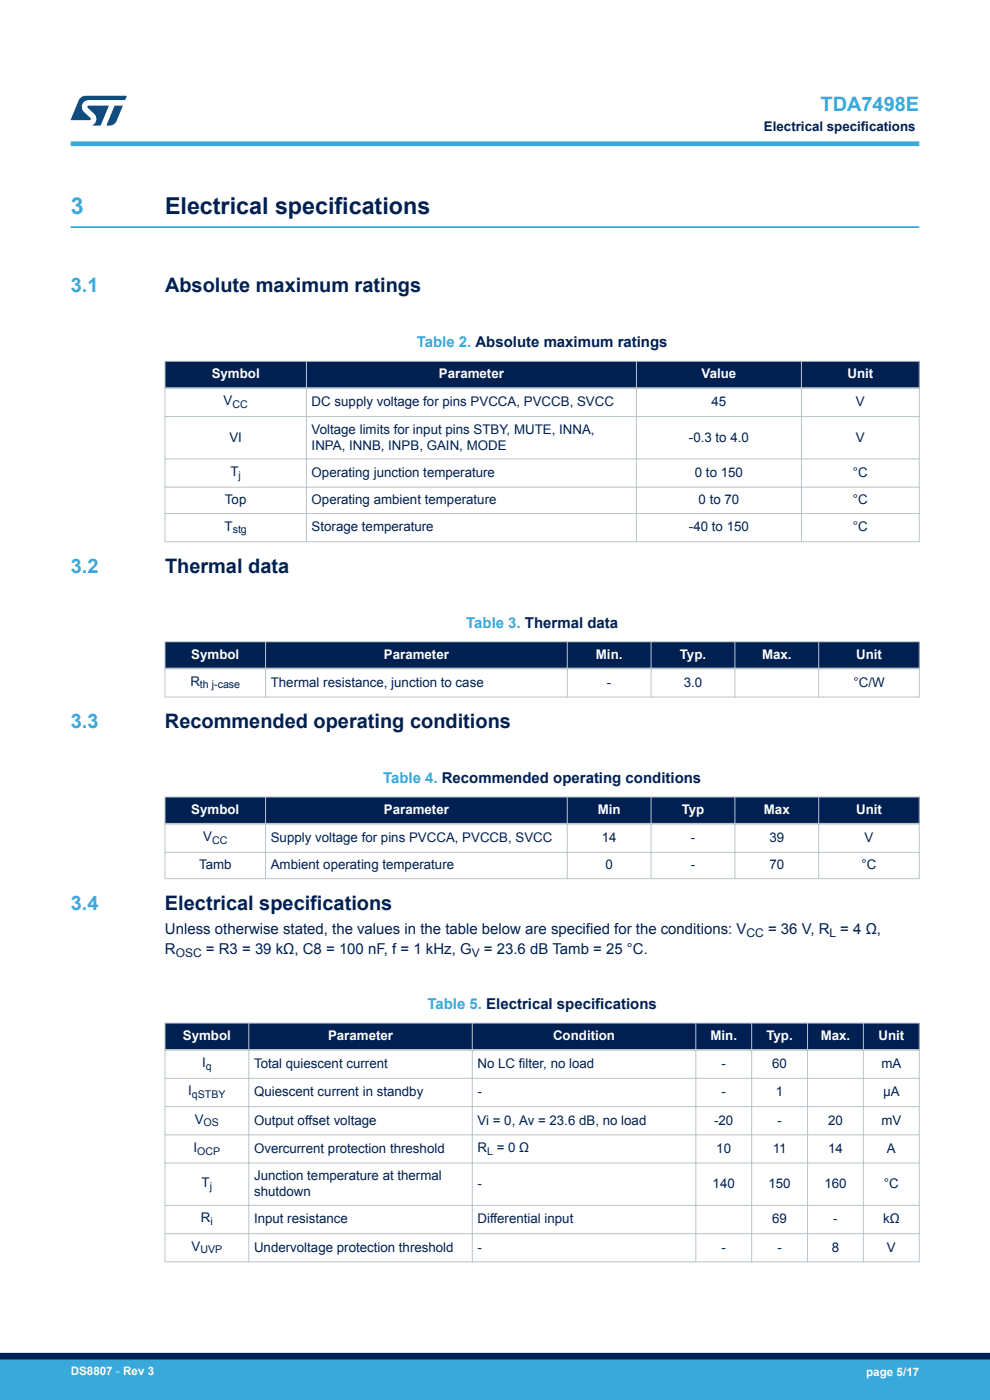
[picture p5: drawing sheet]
<svg xmlns="http://www.w3.org/2000/svg" width="210mm" height="297mm" viewBox="0 0 210 297" stroke-linecap="round" stroke-linejoin="round" font-family="sans-serif">
<defs><g id="words">
<text font-size="4.9" fill="#39a9dc" x="15" y="45.4">3</text>
<text font-size="4.9" fill="#002052" x="35" y="45.4">Electrical specifications</text>
<g font-size="4.2" fill="#39a9dc">
<text x="174.1" y="23.5">TDA7498E</text>
<text x="15" y="62">3.1</text>
<text x="15" y="121.5">3.2</text>
<text x="15" y="154.5">3.3</text>
<text x="15" y="193">3.4</text>
</g>
<g font-size="4.2" fill="#002052">
<text x="35" y="62">Absolute maximum ratings</text>
<text x="35" y="121.5">Thermal data</text>
<text x="35" y="154.5">Recommended operating conditions</text>
<text x="35" y="193">Electrical specifications</text>
</g>
<g font-size="3.2" fill="#39a9dc">
<text x="88.4" y="73.7">Table 2. Absolute maximum ratings</text>
<text x="98.9" y="133.2">Table 3. Thermal data</text>
<text x="81.2" y="166.1">Table 4. Recommended operating conditions</text>
<text x="90.7" y="214.1">Table 5. Electrical specifications</text>
</g>
<g font-size="3.2" fill="#002052">
<text x="35" y="198.1">Unless otherwise stated, the values in the table below are specified for the conditions: V</text>
<text x="35" y="202.3">R</text>
<text x="43.7" y="202.3">= R3 = 39 kΩ, C8 = 100 nF, f = 1 kHz, G</text>
<text x="102.6" y="202.3">= 23.6 dB Tamb = 25 °C.</text>
<text x="162.9" y="198.1">= 36 V, R</text>
<text x="178.2" y="198.1">= 4 Ω,</text>
</g>
<g font-size="2.8" fill="#002052">
<text x="162.1" y="27.9">Electrical specifications</text>
<text x="47.4" y="86">V</text>
<text x="66.1" y="86.2">DC supply voltage for pins PVCCA, PVCCB, SVCC</text>
<text x="150.9" y="86.2">45</text>
<text x="181.6" y="86.2">V</text>
<text x="48.7" y="93.7">VI</text>
<text x="66.1" y="92">Voltage limits for input pins STBY, MUTE, INNA,</text>
<text x="66.1" y="95.4">INPA, INNB, INPB, GAIN, MODE</text>
<text x="146.1" y="93.7">-0.3 to 4.0</text>
<text x="181.6" y="93.7">V</text>
<text x="48.9" y="101">T</text>
<text x="66.1" y="101.2">Operating junction temperature</text>
<text x="147.4" y="101.2">0 to 150</text>
<text x="180.9" y="101.2">°C</text>
<text x="47.7" y="107">Top</text>
<text x="66.1" y="107">Operating ambient temperature</text>
<text x="148.2" y="107">0 to 70</text>
<text x="180.9" y="107">°C</text>
<text x="47.6" y="112.6">T</text>
<text x="66.1" y="112.8">Storage temperature</text>
<text x="146.1" y="112.8">-40 to 150</text>
<text x="180.9" y="112.8">°C</text>
<text x="40.4" y="145.5">R</text>
<text x="57.4" y="145.7">Thermal resistance, junction to case</text>
<text x="128.8" y="145.7">-</text>
<text x="145" y="145.7">3.0</text>
<text x="181" y="145.7">°C/W</text>
<text x="43.1" y="178.4">V</text>
<text x="57.4" y="178.6">Supply voltage for pins PVCCA, PVCCB, SVCC</text>
<text x="127.7" y="178.6">14</text>
<text x="146.5" y="178.6">-</text>
<text x="163.2" y="178.6">39</text>
<text x="183.4" y="178.6">V</text>
<text x="42.2" y="184.4">Tamb</text>
<text x="57.4" y="184.4">Ambient operating temperature</text>
<text x="128.4" y="184.4">0</text>
<text x="146.5" y="184.4">-</text>
<text x="163.2" y="184.4">70</text>
<text x="182.8" y="184.4">°C</text>
<text x="42.9" y="226.4">I</text>
<text x="53.9" y="226.6">Total quiescent current</text>
<text x="101.3" y="226.6">No LC filter, no load</text>
<text x="153" y="226.6">-</text>
<text x="163.8" y="226.6">60</text>
<text x="187" y="226.6">mA</text>
<text x="39.9" y="232.4">I</text>
<text x="53.9" y="232.6">Quiescent current in standby</text>
<text x="101.3" y="232.6">-</text>
<text x="153" y="232.6">-</text>
<text x="164.6" y="232.6">1</text>
<text x="187.3" y="232.6">µA</text>
<text x="41.3" y="238.4">V</text>
<text x="53.9" y="238.6">Output offset voltage</text>
<text x="101.3" y="238.6">Vi = 0, Av = 23.6 dB, no load</text>
<text x="151.5" y="238.6">-20</text>
<text x="164.9" y="238.6">-</text>
<text x="175.7" y="238.6">20</text>
<text x="187" y="238.6">mV</text>
<text x="41.1" y="244.4">I</text>
<text x="53.9" y="244.6">Overcurrent protection threshold</text>
<text x="101.3" y="244.4">R</text>
<text x="105.4" y="244.4">= 0 Ω</text>
<text x="151.9" y="244.6">10</text>
<text x="163.9" y="244.6">11</text>
<text x="175.7" y="244.6">14</text>
<text x="188.1" y="244.6">A</text>
<text x="42.8" y="251.8">T</text>
<text x="53.9" y="250.3">Junction temperature at thermal</text>
<text x="53.9" y="253.7">shutdown</text>
<text x="101.3" y="252">-</text>
<text x="151.2" y="252">140</text>
<text x="163" y="252">150</text>
<text x="174.9" y="252">160</text>
<text x="187.5" y="252">°C</text>
<text x="42.6" y="259.3">R</text>
<text x="53.9" y="259.5">Input resistance</text>
<text x="101.3" y="259.5">Differential input</text>
<text x="163.8" y="259.5">69</text>
<text x="176.8" y="259.5">-</text>
<text x="187.3" y="259.5">kΩ</text>
<text x="40.6" y="265.3">V</text>
<text x="53.9" y="265.5">Undervoltage protection threshold</text>
<text x="101.3" y="265.5">-</text>
<text x="153" y="265.5">-</text>
<text x="164.9" y="265.5">-</text>
<text x="176.4" y="265.5">8</text>
<text x="188.1" y="265.5">V</text>
</g>
<g font-size="2.8" fill="#fff">
<text x="44.9" y="80.3">Symbol</text>
<text x="93.1" y="80.3">Parameter</text>
<text x="148.8" y="80.3">Value</text>
<text x="179.8" y="80.3">Unit</text>
<text x="40.6" y="139.8">Symbol</text>
<text x="81.4" y="139.8">Parameter</text>
<text x="126.4" y="139.8">Min.</text>
<text x="144.2" y="139.8">Typ.</text>
<text x="161.6" y="139.8">Max.</text>
<text x="181.6" y="139.8">Unit</text>
<text x="40.6" y="172.7">Symbol</text>
<text x="81.4" y="172.7">Parameter</text>
<text x="126.8" y="172.7">Min</text>
<text x="144.6" y="172.7">Typ</text>
<text x="162" y="172.7">Max</text>
<text x="181.6" y="172.7">Unit</text>
<text x="38.8" y="220.7">Symbol</text>
<text x="69.6" y="220.7">Parameter</text>
<text x="117.3" y="220.7">Condition</text>
<text x="150.7" y="220.7">Min.</text>
<text x="162.6" y="220.7">Typ.</text>
<text x="174.1" y="220.7">Max.</text>
<text x="186.3" y="220.7">Unit</text>
</g>
<g font-size="2.5" fill="#002052">
<text x="37.3" y="202.9">OSC</text>
<text x="100.1" y="202.9">V</text>
<text x="158.4" y="198.7">CC</text>
<text x="176" y="198.7">L</text>
</g>
<g font-size="2.5" fill="#fff">
<text x="15" y="291.6">DS8807 - Rev 3</text>
<text x="183.7" y="291.9">page 5/17</text>
</g>
<g font-size="2.3" fill="#002052">
<text x="49.3" y="86.6">CC</text>
<text x="50.6" y="101.5">j</text>
<text x="49.4" y="113.1">stg</text>
<text x="42.4" y="146.1">th j-case</text>
<text x="45" y="179">CC</text>
<text x="43.7" y="227">q</text>
<text x="40.7" y="232.9">qSTBY</text>
<text x="43.2" y="238.9">OS</text>
<text x="41.8" y="244.9">OCP</text>
<text x="103.3" y="244.9">L</text>
<text x="44.5" y="252.4">j</text>
<text x="44.7" y="259.9">i</text>
<text x="42.5" y="265.9">UVP</text>
</g>
</g></defs>
<path d="M15 48.2h180" fill="none" stroke="#39a9dc" stroke-width=".4"/>
<g fill="#002052">
<path d="M35 76.6h160v5.7h-160z" fill-rule="evenodd"/>
<path d="M35 76.6h160v5.7h-160z" fill-rule="evenodd"/>
</g>
<path d="M34.9 76.6h160.2M35 76.5v38.5M65 76.5v38.5M135 76.5v38.5M170 76.5v38.5M195 76.5v38.5M34.9 88.4h160.2M34.9 97.4h160.2M34.9 103.3h160.2M34.9 108.9h160.2M34.9 114.9h160.2" fill="none" stroke="#b9c4ca" stroke-width=".21"/>
<path d="M34.9 82.3h160.2" fill="none" stroke="#b9c4ca" stroke-width=".35"/>
<g fill="#002052">
<path d="M35 136.1h160v5.7h-160z" fill-rule="evenodd"/>
<path d="M35 136.1h160v5.7h-160z" fill-rule="evenodd"/>
</g>
<path d="M34.9 136.1h160.2M35 136v12M56.3 136v12M120.3 136v12M138.1 136v12M155.9 136v12M173.7 136v12M195 136v12M34.9 147.9h160.2" fill="none" stroke="#b9c4ca" stroke-width=".21"/>
<path d="M34.9 141.8h160.2" fill="none" stroke="#b9c4ca" stroke-width=".35"/>
<g fill="#002052">
<path d="M35 169.1h160v5.7h-160z" fill-rule="evenodd"/>
<path d="M35 169.1h160v5.7h-160z" fill-rule="evenodd"/>
</g>
<path d="M34.9 169.1h160.2M35 169v17.5M56.3 169v17.5M120.3 169v17.5M138.1 169v17.5M155.9 169v17.5M173.7 169v17.5M195 169v17.5M34.9 180.8h160.2M34.9 186.4h160.2" fill="none" stroke="#b9c4ca" stroke-width=".21"/>
<path d="M34.9 174.8h160.2" fill="none" stroke="#b9c4ca" stroke-width=".35"/>
<g fill="#002052">
<path d="M35 217h160v5.7h-160z" fill-rule="evenodd"/>
<path d="M35 217h160v5.7h-160z" fill-rule="evenodd"/>
</g>
<g fill="none" stroke="#b9c4ca" stroke-width=".21">
<path d="M34.9 217h160.2M35 216.9v50.9M52.8 216.9v50.9M100.2 216.9v50.9M147.6 216.9v50.9M159.4 216.9v50.9M171.3 216.9v50.9M183.1 216.9v50.9M195 216.9v50.9M34.9 228.8h160.2M34.9 234.8h160.2M34.9 240.7h160.2"/>
<path d="M34.9 246.7h160.2M34.9 255.7h160.2M34.9 261.7h160.2M34.9 267.7h160.2"/>
</g>
<path d="M34.9 222.7h160.2" fill="none" stroke="#b9c4ca" stroke-width=".35"/>
<path d="M15 30.5h180" fill="none" stroke="#39a9dc" stroke-width="1"/>
<g fill="#005288">
<path d="M17.1 20.7l1.1-.4 8.7 .1-.4 .8h-7.6a1.45 1.45 0 0 0-1.4 .9 1.45 1.45 0 0 0 .2 1.6l1.5 1.3v.4l-4.2 .1 1.7-4.2z"/>
<path d="M24.3 22.4l1.7 .1-1.3 3.2a1.6 1.6 0 0 1-1.5 .9l-.6-.1z"/>
<path d="M18.6 22.5h4.5l-1.8 4.1h-1.7a1.54 1.54 0 0 0 .4-2.4l-1.4-1.3z"/>
</g>
<g fill="#39a9dc">
<path d="M0 288.4h210v8.6h-210z" fill-rule="evenodd"/>
<path d="M-.1 288.4h210.2v4.4h-210.2z" fill-rule="evenodd"/>
</g>
<path d="M0 287.7h210" fill="none" stroke="#002052" stroke-width="1.4"/>
<use href="#words"/>
</svg>
